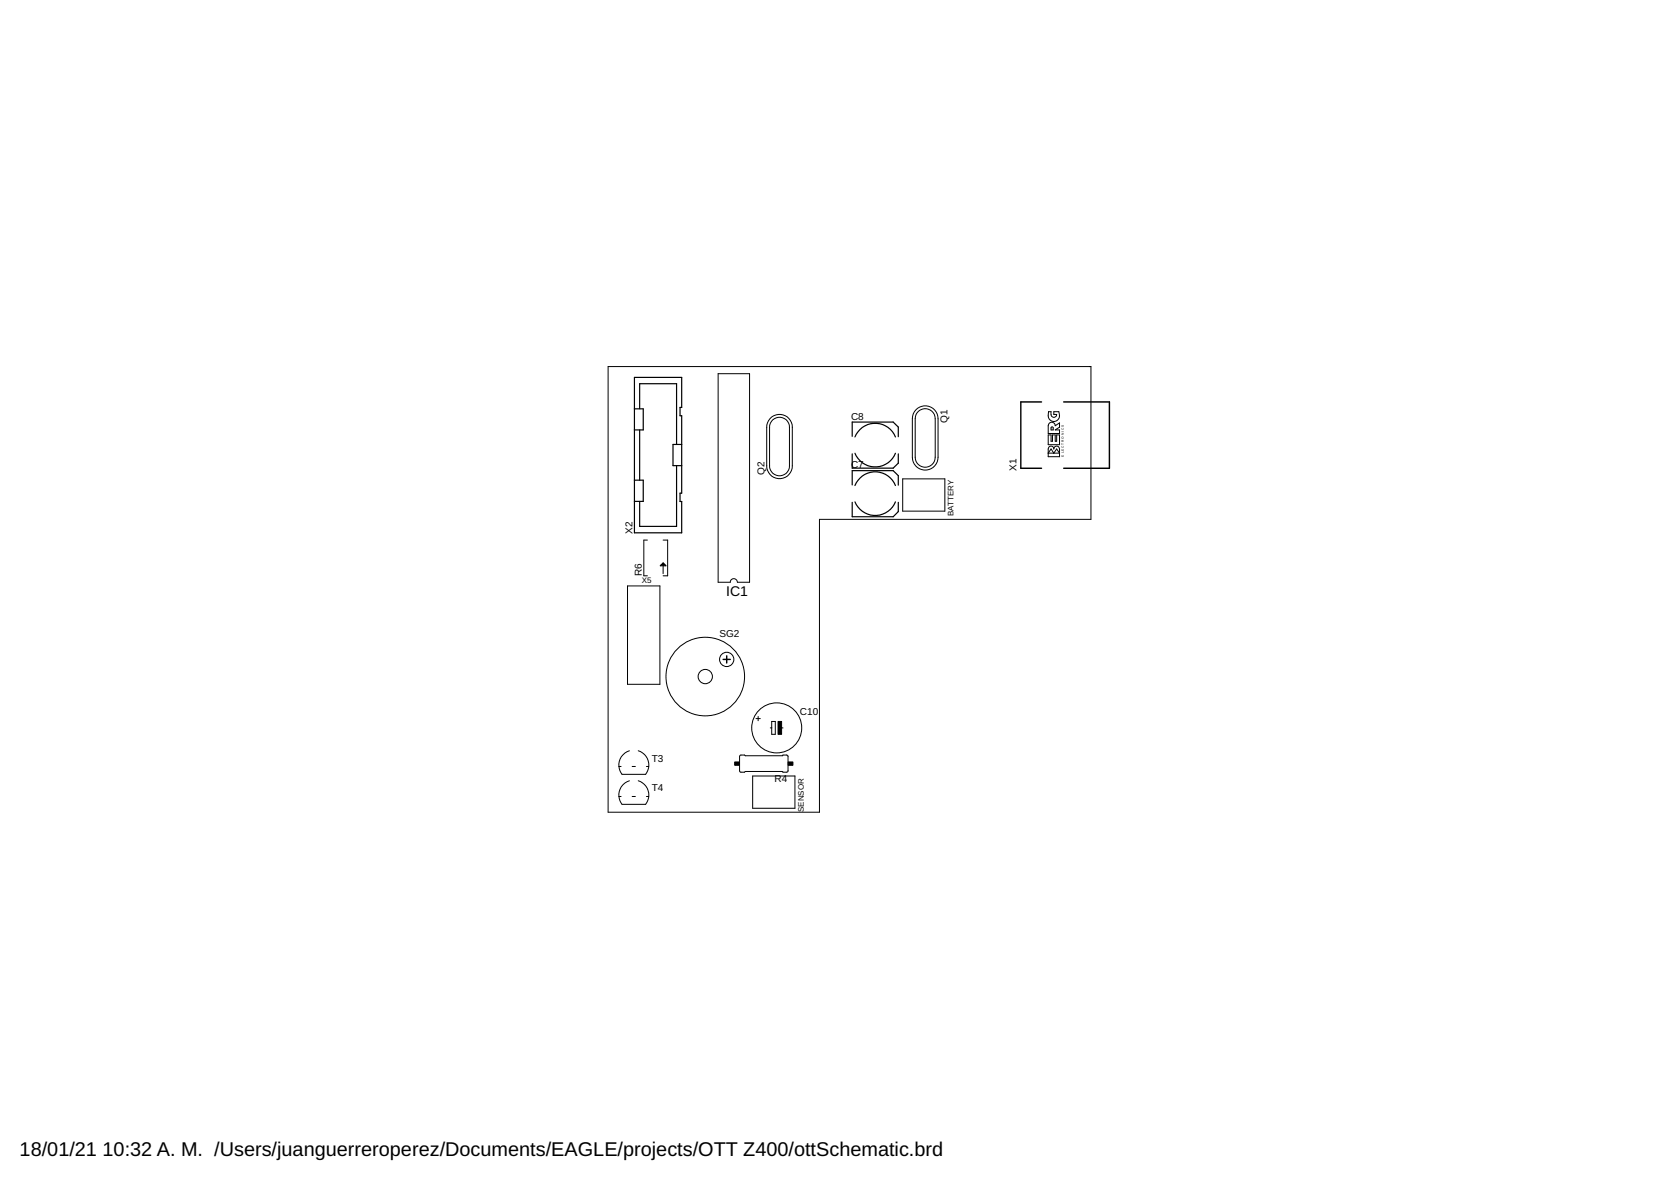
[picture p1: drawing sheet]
<svg xmlns="http://www.w3.org/2000/svg" width="297mm" height="210mm" viewBox="0 0 297 210" stroke-linecap="round" stroke-linejoin="round" font-family="sans-serif">
<defs><g id="words">
<g font-size="3.5">
<text x="3.5" y="205.4">18/01/21</text>
<text x="18.2" y="205.4">10:32 A. M. /Users/juanguerreroperez/Documents/EAGLE/projects/OTT Z400/ottSchematic.brd</text>
</g>
<text font-size="2.5" x="129.1" y="105.9">IC1</text>
<g font-size="1.8">
<text x="151.3" y="74.6">C8</text>
<text x="168.4" y="75.1" transform="rotate(-90 168.4 75.1)">Q1</text>
<text x="151.3" y="83.2">C7</text>
<text x="180.7" y="83.7" transform="rotate(-90 180.7 83.7)">X1</text>
<text x="135.9" y="84.4" transform="rotate(-90 135.9 84.4)">Q2</text>
<text x="112.4" y="94.8" transform="rotate(-90 112.4 94.8)">X2</text>
<text x="114.1" y="102.3" transform="rotate(-90 114.1 102.3)">R6</text>
<text x="127.9" y="113.3">SG2</text>
<text x="142.2" y="127.1">C10</text>
<text x="115.8" y="135.3">T3</text>
<text x="115.8" y="140.7">T4</text>
<text x="137.7" y="138.9">R4</text>
</g>
<g font-size="1.4">
<text x="169.5" y="91.7" transform="rotate(-90 169.5 91.7)">BATTERY</text>
<text x="114.1" y="103.6">X5</text>
<text x="142.9" y="144.3" transform="rotate(-90 142.9 144.3)">SENSOR</text>
</g>
<text font-size=".6" x="189.1" y="81.1" transform="rotate(-90 189.1 81.1)">E L E C T R O N I C S</text>
</g></defs>
<g fill="none" stroke="#000" stroke-width=".18">
<path d="M108.1 65.2h85.8v27.1h-48.2v52.1h-37.6zM127.7 66.4h5.5v37.1h-2.1a.63 .63 0 0 0-.6-.7 .63 .63 0 0 0-.7 .7h-2.1zM136.9 74.4a2.28 2.28 0 0 1 2.5-.6 2.28 2.28 0 0 1 1.4 2.1v6.9a2.28 2.28 0 0 1-2.2 2.3 2.28 2.28 0 0 1-2.3-2.3v-6.9a2.26 2.26 0 0 1 .6-1.5zM137.4 74.6a1.78 1.78 0 0 1 1.9-.3 1.78 1.78 0 0 1 1 1.6v6.9a1.77 1.77 0 0 1-1.7 1.8 1.77 1.77 0 0 1-1.8-1.8v-6.9a1.77 1.77 0 0 1 .6-1.3zM162.8 72.9a2.29 2.29 0 0 1 2.5-.6 2.29 2.29 0 0 1 1.5 2.1v6.9a2.29 2.29 0 0 1-2.3 2.3 2.29 2.29 0 0 1-2.3-2.3v-6.9a2.26 2.26 0 0 1 .6-1.5zM163.3 73.1a1.78 1.78 0 0 1 1.9-.3 1.78 1.78 0 0 1 1 1.6v6.9a1.78 1.78 0 0 1-1.7 1.7 1.78 1.78 0 0 1-1.8-1.7v-6.9a1.69 1.69 0 0 1 .6-1.3zM186.3 77.3h.5v1.1h.3v-1.1h.5v1.1h.2v-1.1h.5v1.7h-2zM186.4 73.2v.3a1.03 1.03 0 0 0 .9 1.4 1.03 1.03 0 0 0 1-1.4l-.1-.3h-.9v.5h.5a.53 .53 0 0 1-.6 .5 .53 .53 0 0 1-.4-.8v-.2h-.4M186.5 79.5l.3-.2 .3 .1 .2 .4a.51 .51 0 0 1 .5-.5 .51 .51 0 0 1 .5 .5v1.4h-2v-1.4zM186.6 75.2l.4-.2 .3 .2 .3 .5 .7-.5v.7l-.7 .5h.7v.6h-2v-1.3zM186.8 79.8l.5 .7 .5-.7 .5 .7h-2zM186.9 75.9h.3v.5h-.4z"/>
<path d="M115.1 96h-.7v6.3h.7M117.9 96h.8v6.3h-.8M160.5 85.1h7.5v5.7h-7.5zM111.5 104.1h5.8v17.5h-5.8zM117.5 100.4h.8M117.6 100.3h.5M117.8 100.2h.2M117.9 100.1l.5 .5h-1zM117.9 100.1v1.9M110 136.2h.4M111.9 133.4a2.61 2.61 0 0 0-1.9 2.8M111.9 138.8a2.61 2.61 0 0 0-1.9 2.8"/>
<path d="M112.4 136.2h.5M113.5 133.4a2.67 2.67 0 0 1 1.3 4.2h-4.2l-.4-.6-.2-.8M113.5 138.8a2.67 2.67 0 0 1 1.3 4.2h-4.2l-.4-.7-.2-.7M114.9 136.2h.4M131.5 134.3l.9-.1 .1 .1h6.6l.1-.1h.7l.2 .2v2.7l-.3 .1h-.6l-.1-.1h-6.6l-.1 .1h-.8l-.1-.2zM133.8 137.9h7.5v5.8h-7.5zM134.4 127.7h.7M134.8 127.3v.8M136.9 129.4h.3M137.2 128.2h.6v2.3h-.6zM138.7 129.4h.5M110 141.6h.4"/>
<path d="M112.4 141.6h.5M114.9 141.6h.4"/>
<circle cx="129.2" cy="117.2" r="1.27"/>
<circle cx="125.4" cy="120.2" r="7"/>
<circle cx="125.4" cy="120.2" r="1.27"/>
<circle cx="138.1" cy="129.4" r="4.4"/>
</g>
<path d="M130.6 135.4h.8v.6h-.8zM138.3 128.2h.6v2.3h-.6zM140.1 135.4h.8v.6h-.8z" fill="#000" stroke="#000" stroke-width=".18"/>
<g fill="none" stroke="#000" stroke-width=".21">
<path d="M112.8 67.1h8.4v5.3h-.3v1.5h.3v13.8h-.3v1.4h.3v5.6h-8.4zM112.8 72.7h1.5v3.7h-1.5M113.7 72.6v-4.4h6.6v10.8M113.7 76.4v8.9M121.2 79h-1.6v3.8h1.6M151.5 77.6v-2.6h7.3l.9 .9v1.7M152 77.7a3.9 3.9 0 0 1 3.6-2.5 3.9 3.9 0 0 1 3.6 2.5M112.8 85.3h1.5v3.8h-1.5M120.3 82.8v10.8h-6.6v-4.5M151.5 89.3v2.5h7.3l.9-.9v-1.6M151.5 80.7v2.5h7.3l.9-.9v-1.6M151.5 86.2v-2.5h7.3l.9 .8v1.7"/>
<path d="M152 89.2a3.9 3.9 0 0 0 3.6 2.4 3.9 3.9 0 0 0 3.6-2.4M152 86.3a3.9 3.9 0 0 1 3.6-2.4 3.9 3.9 0 0 1 3.6 2.4M152 80.6a3.9 3.9 0 0 0 3.6 2.4 3.9 3.9 0 0 0 3.6-2.4"/>
</g>
<path d="M185.1 71.4h-3.6v11.8h3.6M189.1 71.4h8.1v11.8h-8.1M128.5 117.2h1.3M129.2 116.6v1.2" fill="none" stroke="#000" stroke-width=".25"/>
<use href="#words"/>
</svg>
